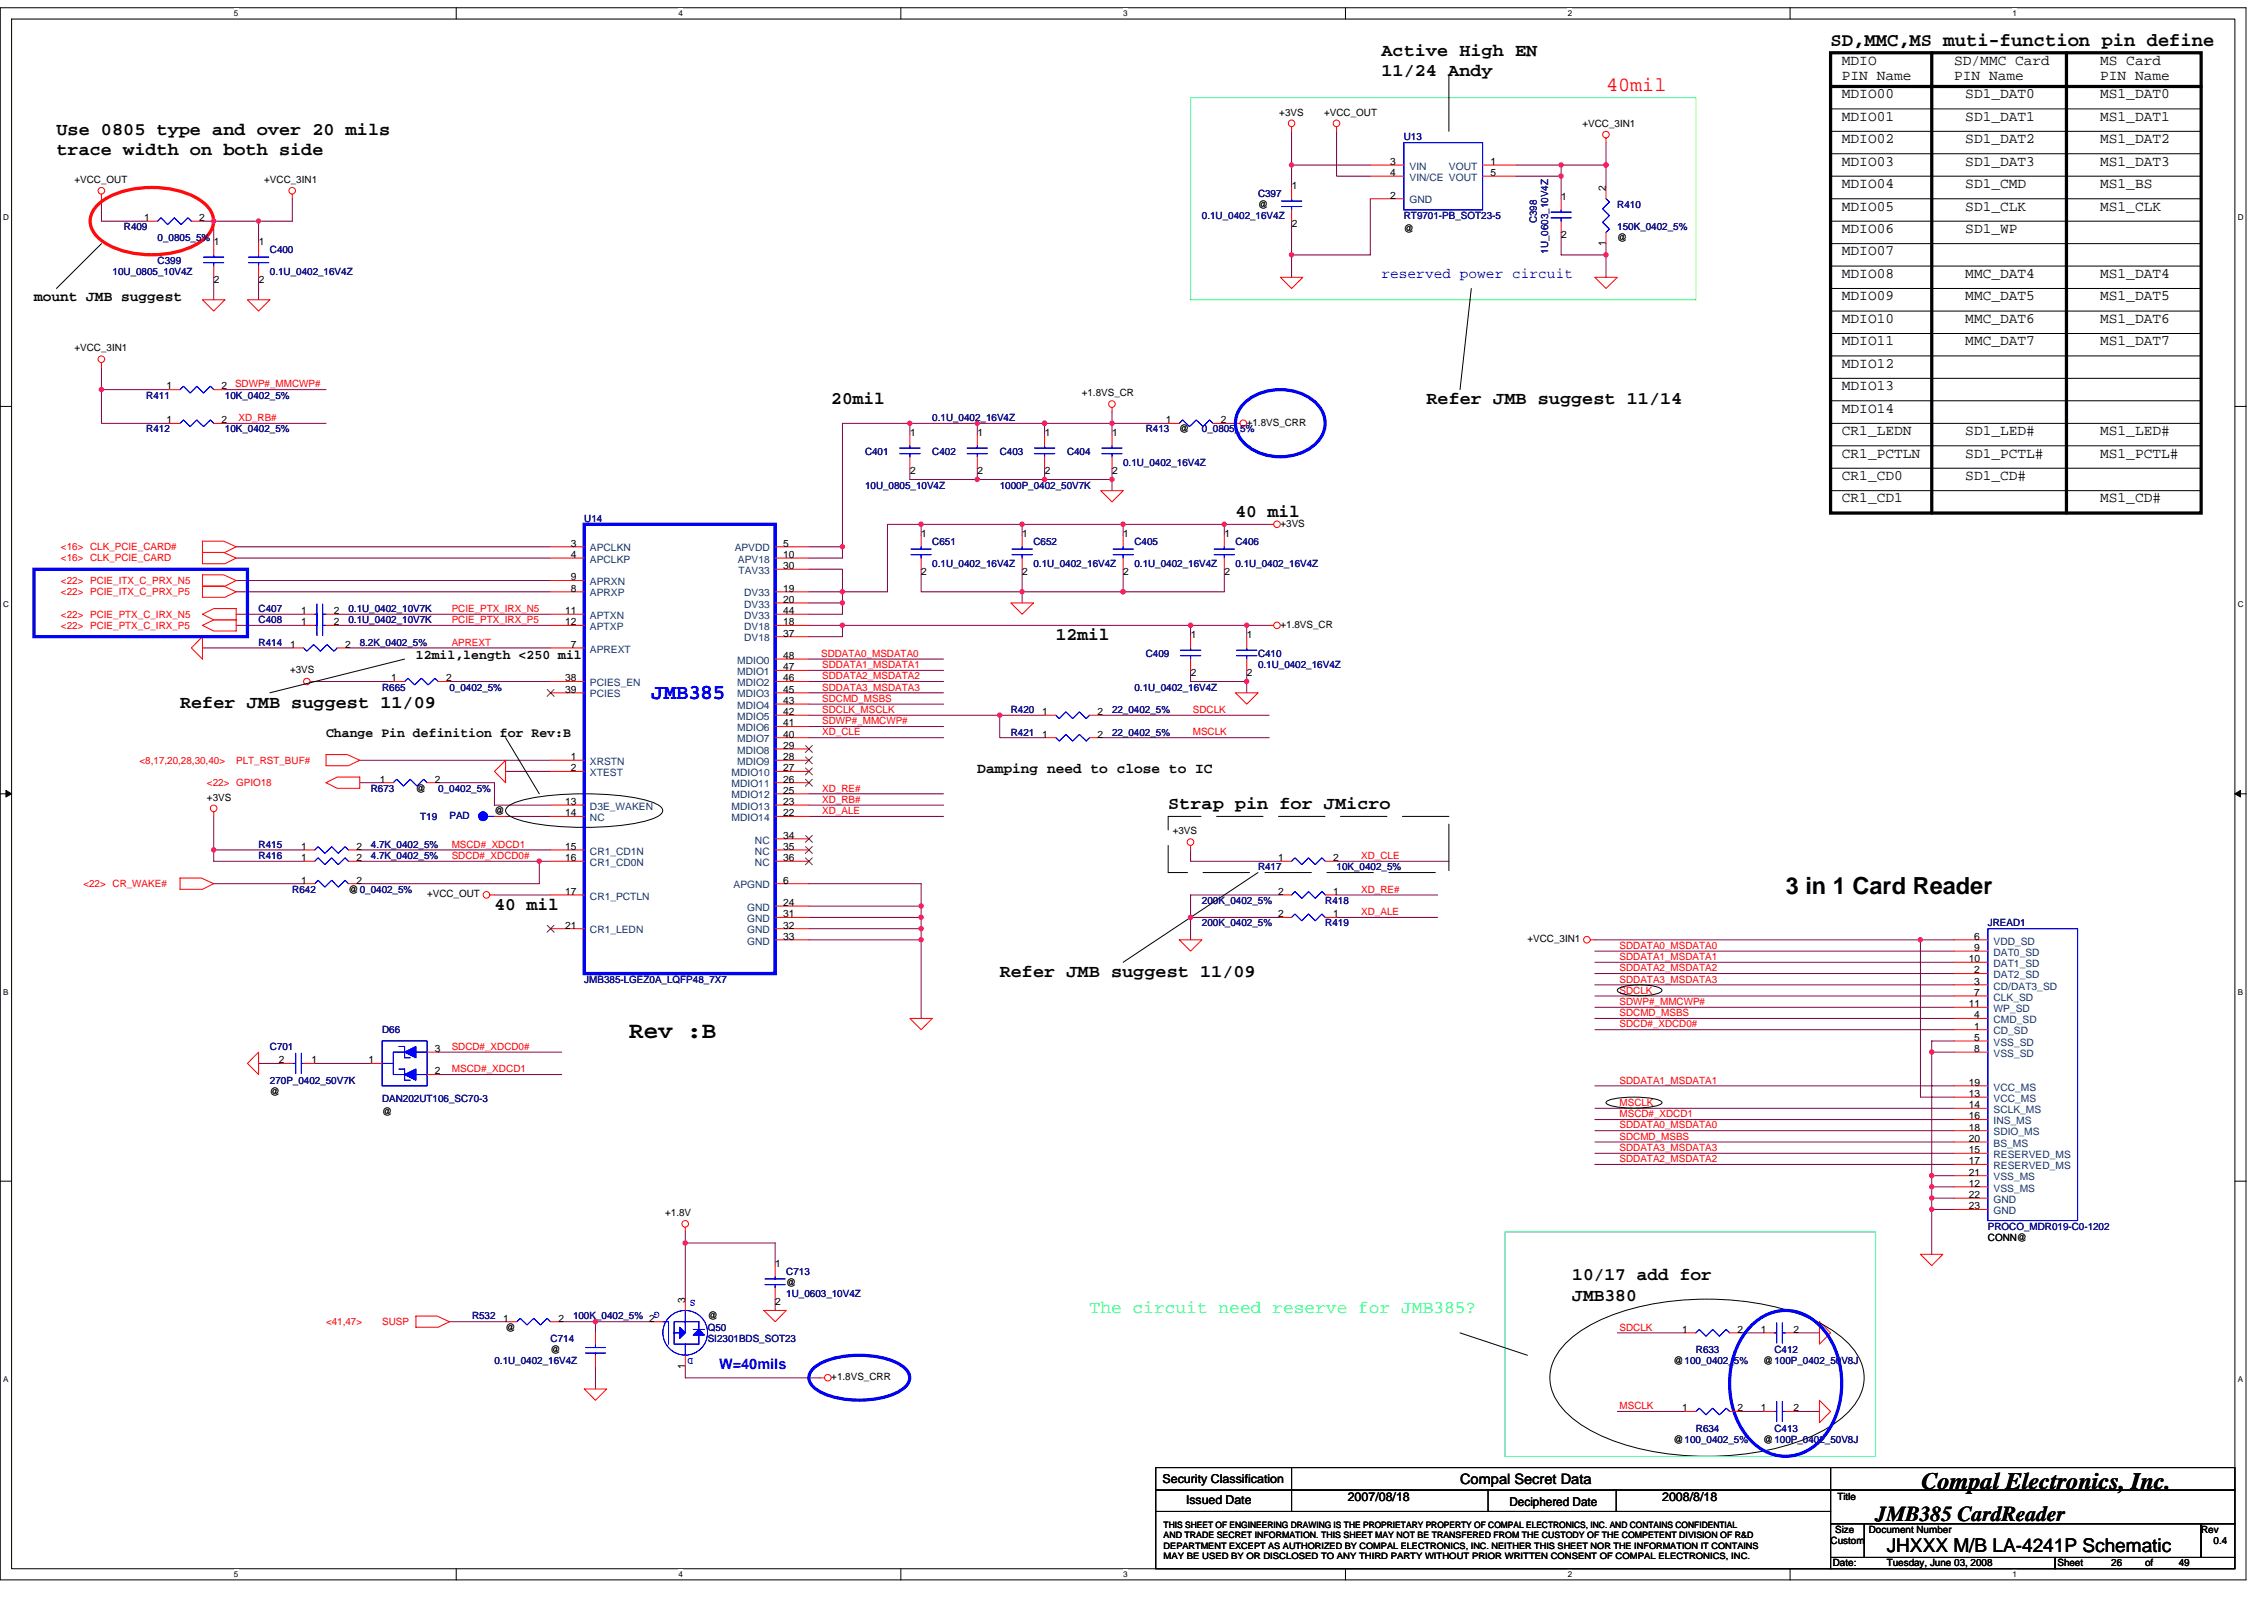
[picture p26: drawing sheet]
<svg xmlns="http://www.w3.org/2000/svg" width="297mm" height="210mm" viewBox="0 0 297 210" stroke-linecap="round" stroke-linejoin="round" font-family="sans-serif">
<defs><g id="words">
<g font-size="3.1">
<text x="234.3" y="117.3">3 in 1 Card Reader</text>
<text x="82.5" y="136.2">Rev :B</text>
<text x="252.1" y="195.3">Compal Electronics, Inc.</text>
</g>
<text font-size="2.8" fill="#00f" x="85.5" y="91.7">JMB385</text>
<text font-size="2.8" x="246.1" y="199.5">JMB385 CardReader</text>
<text font-size="2.6" fill="#f00" x="210.7" y="12">40mil</text>
<g font-size="2.5">
<text x="240.2" y="6.1">SD,MMC,MS muti-function pin define</text>
<text x="247.5" y="203.6">JHXXX M/B LA-4241P Schematic</text>
</g>
<g font-size="2.3">
<text x="181.2" y="7.4">Active High EN</text>
<text x="181.2" y="10">11/24 Andy</text>
<text x="7.4" y="17.7">Use 0805 type and over 20 mils</text>
<text x="7.4" y="20.3">trace width on both side</text>
<text x="109.1" y="53.1">20mil</text>
<text x="187.2" y="53.1">Refer JMB suggest 11/14</text>
<text x="162.1" y="67.8">40 mil</text>
<text x="138.5" y="84">12mil</text>
<text x="23.6" y="92.8">Refer JMB suggest 11/09</text>
<text x="153.3" y="106.1">Strap pin for JMicro</text>
<text x="64.9" y="119.4">40 mil</text>
<text x="131.2" y="128.2">Refer JMB suggest 11/09</text>
<text x="206.3" y="168">10/17 add for</text>
<text x="206.3" y="170.6">JMB380</text>
</g>
<text font-size="2.3" fill="#00ff80" x="143" y="172.3">The circuit need reserve for JMB385?</text>
<g font-size="1.9">
<text x="241.7" y="8.5">MDIO</text>
<text x="241.7" y="10.5">PIN Name</text>
<text x="256.4" y="8.5">SD/MMC Card</text>
<text x="256.4" y="10.5">PIN Name</text>
<text x="275.5" y="8.5">MS Card</text>
<text x="275.5" y="10.5">PIN Name</text>
<text x="241.7" y="12.9">MDIO00</text>
<text x="241.7" y="15.8">MDIO01</text>
<text x="257.8" y="12.9">SD1_DAT0</text>
<text x="257.8" y="15.8">SD1_DAT1</text>
<text x="275.5" y="15.8">MS1_DAT1</text>
<text x="275.5" y="12.9">MS1_DAT0</text>
<text x="241.7" y="18.8">MDIO02</text>
<text x="241.7" y="21.7">MDIO03</text>
<text x="257.8" y="18.8">SD1_DAT2</text>
<text x="257.8" y="21.7">SD1_DAT3</text>
<text x="275.5" y="18.8">MS1_DAT2</text>
<text x="275.5" y="21.7">MS1_DAT3</text>
<text x="241.7" y="24.7">MDIO04</text>
<text x="241.7" y="27.6">MDIO05</text>
<text x="257.8" y="24.7">SD1_CMD</text>
<text x="257.8" y="27.6">SD1_CLK</text>
<text x="275.5" y="24.7">MS1_BS</text>
<text x="275.5" y="27.6">MS1_CLK</text>
<text x="241.7" y="30.6">MDIO06</text>
<text x="241.7" y="33.5">MDIO07</text>
<text x="257.8" y="30.6">SD1_WP</text>
<text x="4.5" y="39.5">mount JMB suggest</text>
<text x="241.7" y="36.4">MDIO08</text>
<text x="241.7" y="39.4">MDIO09</text>
<text x="257.8" y="36.4">MMC_DAT4</text>
<text x="257.8" y="39.4">MMC_DAT5</text>
<text x="275.5" y="36.4">MS1_DAT4</text>
<text x="275.5" y="39.4">MS1_DAT5</text>
<text x="241.7" y="42.4">MDIO10</text>
<text x="241.7" y="45.3">MDIO11</text>
<text x="257.8" y="42.4">MMC_DAT6</text>
<text x="257.8" y="45.3">MMC_DAT7</text>
<text x="275.5" y="42.4">MS1_DAT6</text>
<text x="275.5" y="45.3">MS1_DAT7</text>
<text x="241.7" y="48.2">MDIO12</text>
<text x="241.7" y="51.2">MDIO13</text>
<text x="241.7" y="54.1">MDIO14</text>
<text x="241.7" y="57.1">CR1_LEDN</text>
<text x="257.8" y="57.1">SD1_LED#</text>
<text x="275.5" y="57.1">MS1_LED#</text>
<text x="241.7" y="60">CR1_PCTLN</text>
<text x="241.7" y="63">CR1_CD0</text>
<text x="241.7" y="65.9">CR1_CD1</text>
<text x="257.8" y="60">SD1_PCTL#</text>
<text x="257.8" y="63">SD1_CD#</text>
<text x="275.5" y="60">MS1_PCTL#</text>
<text x="275.5" y="65.9">MS1_CD#</text>
<text x="128.2" y="101.3">Damping need to close to IC</text>
<text x="191.6" y="194.7">Compal Secret Data</text>
</g>
<g font-size="1.9" fill="#00f">
<text x="181.2" y="36.4">reserved power circuit</text>
<text x="94.3" y="179.6">W=40mils</text>
</g>
<g font-size="1.8">
<text x="54.6" y="86.4">12mil,length &lt;250 mil</text>
<text x="42.8" y="96.7">Change Pin definition for Rev:B</text>
</g>
<g font-size="1.6">
<text x="152.5" y="194.6">Security Classification</text>
<text x="155.6" y="197.4">Issued Date</text>
<text x="176.8" y="196.9">2007/08/18</text>
<text x="198.1" y="197.5">Deciphered Date</text>
<text x="218.1" y="196.9">2008/8/18</text>
</g>
<g font-size="1.3">
<text x="167.8" y="15.2">+3VS</text>
<text x="173.7" y="15.2">+VCC_OUT</text>
<text x="207.6" y="16.6">+VCC_3IN1</text>
<text x="182.4" y="21.6">3</text>
<text x="182.4" y="23.1">4</text>
<text x="195.6" y="21.6">1</text>
<text x="195.6" y="23.1">5</text>
<text x="9.8" y="24">+VCC_OUT</text>
<text x="18.9" y="29">1</text>
<text x="26.1" y="29">2</text>
<text x="34.7" y="24">+VCC_3IN1</text>
<text x="165.1" y="27.3">@</text>
<text x="169.5" y="24.7">1</text>
<text x="169.5" y="29.8">2</text>
<text x="182.4" y="26.1">2</text>
<text x="204.8" y="26.2">1</text>
<text x="210.7" y="25" transform="rotate(-90 210.7 25)">2</text>
<text x="28.1" y="32.1">1</text>
<text x="33.9" y="32.1">1</text>
<text x="184.2" y="30.5">@</text>
<text x="204.8" y="31.3">2</text>
<text x="210.7" y="32.3" transform="rotate(-90 210.7 32.3)">1</text>
<text x="212.2" y="31.7">@</text>
<text x="28.1" y="37.1">2</text>
<text x="33.9" y="37.1">2</text>
<text x="9.8" y="46.1">+VCC_3IN1</text>
<text x="21.8" y="51.1">1</text>
<text x="29.1" y="51.1">2</text>
<text x="141.9" y="52">+1.8VS_CR</text>
<text x="21.8" y="55.5">1</text>
<text x="29.1" y="55.5">2</text>
<text x="119.4" y="57.1">1</text>
<text x="128.2" y="57.1">1</text>
<text x="137.1" y="57.1">1</text>
<text x="145.9" y="57.1">1</text>
<text x="152.9" y="55.5">1</text>
<text x="154.7" y="56.7">@</text>
<text x="160.2" y="55.5">2</text>
<text x="163.6" y="55.8">+1.8VS_CRR</text>
<text x="119.4" y="62.2">2</text>
<text x="128.2" y="62.2">2</text>
<text x="137.1" y="62.2">2</text>
<text x="145.9" y="62.2">2</text>
<text x="74.9" y="71.7">3</text>
<text x="102.7" y="71.7">5</text>
<text x="120.9" y="70.4">1</text>
<text x="134.1" y="70.4">1</text>
<text x="147.4" y="70.4">1</text>
<text x="160.7" y="70.4">1</text>
<text x="168" y="69.1">+3VS</text>
<text x="74.9" y="73.2">4</text>
<text x="74.9" y="77.6">8</text>
<text x="74.9" y="76.1">9</text>
<text x="102.7" y="73.2">10</text>
<text x="102.7" y="77.6">19</text>
<text x="102.7" y="74.7">30</text>
<text x="120.9" y="75.5">2</text>
<text x="134.1" y="75.5">2</text>
<text x="147.4" y="75.5">2</text>
<text x="160.7" y="75.5">2</text>
<text x="39.5" y="80.6">1</text>
<text x="39.5" y="82">1</text>
<text x="43.8" y="80.6">2</text>
<text x="43.8" y="82">2</text>
<text x="74.1" y="80.6">11</text>
<text x="74.1" y="82">12</text>
<text x="102.7" y="82">18</text>
<text x="102.7" y="79.1">20</text>
<text x="102.7" y="83.5">37</text>
<text x="102.7" y="80.6">44</text>
<text x="156.2" y="83.7">1</text>
<text x="163.6" y="83.7">1</text>
<text x="168" y="82.4">+1.8VS_CR</text>
<text x="38.1" y="88.2">+3VS</text>
<text x="38.1" y="85">1</text>
<text x="45.3" y="85">2</text>
<text x="51.3" y="89.4">1</text>
<text x="58.5" y="89.4">2</text>
<text x="74.1" y="89.4">38</text>
<text x="74.9" y="85">7</text>
<text x="102.7" y="89.4">46</text>
<text x="102.7" y="87.9">47</text>
<text x="102.7" y="86.4">48</text>
<text x="156.2" y="88.7">2</text>
<text x="163.6" y="88.7">2</text>
<text x="74.1" y="90.9">39</text>
<text x="102.7" y="95.3">41</text>
<text x="102.7" y="93.8">42</text>
<text x="102.7" y="92.4">43</text>
<text x="102.7" y="90.9">45</text>
<text x="136.8" y="93.8">1</text>
<text x="144" y="93.8">2</text>
<text x="74.9" y="99.7">1</text>
<text x="74.9" y="101.2">2</text>
<text x="102.7" y="99.7">28</text>
<text x="102.7" y="98.2">29</text>
<text x="102.7" y="96.8">40</text>
<text x="102.7" y="101.2">27</text>
<text x="136.8" y="96.8">1</text>
<text x="144" y="96.8">2</text>
<text x="27.2" y="105">+3VS</text>
<text x="49.8" y="102.7">1</text>
<text x="54.6" y="103.9">@</text>
<text x="57.1" y="102.7">2</text>
<text x="64.9" y="106.8">@</text>
<text x="74.1" y="105.6">13</text>
<text x="74.1" y="107.1">14</text>
<text x="102.7" y="107.1">22</text>
<text x="102.7" y="105.6">23</text>
<text x="102.7" y="104.1">25</text>
<text x="102.7" y="102.7">26</text>
<text x="39.5" y="111.5">1</text>
<text x="39.5" y="113">1</text>
<text x="46.8" y="111.5">2</text>
<text x="46.8" y="113">2</text>
<text x="74.1" y="111.5">15</text>
<text x="74.1" y="113">16</text>
<text x="102.7" y="110">34</text>
<text x="102.7" y="111.5">35</text>
<text x="102.7" y="113">36</text>
<text x="153.9" y="109.5">+3VS</text>
<text x="167.7" y="113">1</text>
<text x="174.9" y="113">2</text>
<text x="39.5" y="115.9">1</text>
<text x="45.7" y="117.1">@0_0402_5%</text>
<text x="46.8" y="115.9">2</text>
<text x="56" y="117.7">+VCC_OUT</text>
<text x="74.1" y="117.4">17</text>
<text x="102.7" y="115.9">6</text>
<text x="102.7" y="118.9">24</text>
<text x="167.7" y="117.4">2</text>
<text x="174.9" y="117.4">1</text>
<text x="74.1" y="121.8">21</text>
<text x="102.7" y="120.3">31</text>
<text x="102.7" y="121.8">32</text>
<text x="102.7" y="123.3">33</text>
<text x="167.7" y="120.3">2</text>
<text x="174.9" y="120.3">1</text>
<text x="200.4" y="123.6">+VCC_3IN1</text>
<text x="259" y="123.3">6</text>
<text x="259" y="124.8">9</text>
<text x="258.3" y="126.2">10</text>
<text x="259" y="127.7">2</text>
<text x="259" y="130.6">7</text>
<text x="259" y="129.2">3</text>
<text x="258.3" y="132.1">11</text>
<text x="259" y="133.6">4</text>
<text x="259" y="135.1">1</text>
<text x="259" y="136.5">5</text>
<text x="35.4" y="143.6">@</text>
<text x="36.6" y="139.5">2</text>
<text x="40.9" y="139.5">1</text>
<text x="48.4" y="139.5">1</text>
<text x="57.1" y="140.9">2</text>
<text x="57.1" y="138">3</text>
<text x="258.3" y="143.9">13</text>
<text x="258.3" y="142.4">19</text>
<text x="259" y="138">8</text>
<text x="50.1" y="146.3">@</text>
<text x="258.3" y="148.3">18</text>
<text x="258.3" y="149.8">20</text>
<text x="258.3" y="146.9">16</text>
<text x="258.3" y="145.4">14</text>
<text x="258.3" y="154.2">21</text>
<text x="258.3" y="152.7">17</text>
<text x="258.3" y="151.3">15</text>
<text x="258.3" y="155.7">12</text>
<text x="87.3" y="159.6">+1.8V</text>
<text x="258.3" y="158.6">23</text>
<text x="258.3" y="157.2">22</text>
<text x="101.7" y="166.2">1</text>
<text x="260.8" y="162.8">CONN@</text>
<text x="66" y="173.4">1</text>
<text x="73.3" y="173.4">2</text>
<text x="89.9" y="170.9" transform="rotate(-90 89.9 170.9)">3</text>
<text x="92.9" y="173.1">@</text>
<text x="101.7" y="171.2">2</text>
<text x="103.2" y="168.7">@</text>
<text x="66.3" y="174.6">@</text>
<text x="72.2" y="177.5">@</text>
<text x="89.9" y="179.6" transform="rotate(-90 89.9 179.6)">1</text>
<text x="219.6" y="179">@100_0402_5%</text>
<text x="220.7" y="174.8">1</text>
<text x="228" y="174.8">2</text>
<text x="231" y="174.8">1</text>
<text x="231.3" y="179">@100P_0402_50V8J</text>
<text x="235.3" y="174.8">2</text>
<text x="109.1" y="181.1">+1.8VS_CRR</text>
<text x="220.7" y="185.1">1</text>
<text x="228" y="185.1">2</text>
<text x="231" y="185.1">1</text>
<text x="235.3" y="185.1">2</text>
<text x="219.6" y="189.3">@100_0402_5%</text>
<text x="231.3" y="189.3">@100P_0402_50V8J</text>
<text x="241.1" y="196.8">Title</text>
<text x="240.2" y="202.6">Custom</text>
<text x="240.8" y="201.1">Size</text>
<text x="245.2" y="201.1">Document Number</text>
<text x="288.8" y="201.1">Rev</text>
<text x="290.4" y="202.6">0.4</text>
<text x="240.5" y="205.5">Date:</text>
<text x="247.5" y="205.5">Tuesday, June 03, 2008</text>
<text x="269.9" y="205.5">Sheet</text>
<text x="277" y="205.5">26</text>
<text x="281.4" y="205.5">of</text>
<text x="285.9" y="205.5">49</text>
</g>
<g font-size="1.3" fill="#000080">
<text x="184.2" y="18.4">U13</text>
<text x="157.7" y="28.7">0.1U_0402_16V4Z</text>
<text x="165.1" y="25.8">C397</text>
<text x="184.2" y="28.7">RT9701-PB_SOT23-5</text>
<text x="201.6" y="29.3" transform="rotate(-90 201.6 29.3)">C398</text>
<text x="212.2" y="27.3">R410</text>
<text x="16.3" y="30.2">R409</text>
<text x="20.7" y="34.6">C399</text>
<text x="20.7" y="31.7">0_0805_5%</text>
<text x="35.4" y="33.1">C400</text>
<text x="203.1" y="33.3" transform="rotate(-90 203.1 33.3)">1U_0603_10V4Z</text>
<text x="212.2" y="30.2">150K_0402_5%</text>
<text x="14.8" y="36.1">10U_0805_10V4Z</text>
<text x="35.4" y="36.1">0.1U_0402_16V4Z</text>
<text x="19.2" y="52.3">R411</text>
<text x="29.5" y="52.3">10K_0402_5%</text>
<text x="19.2" y="56.7">R412</text>
<text x="29.5" y="56.7">10K_0402_5%</text>
<text x="113.5" y="59.7">C401</text>
<text x="122.3" y="59.7">C402</text>
<text x="122.3" y="55.2">0.1U_0402_16V4Z</text>
<text x="131.2" y="59.7">C403</text>
<text x="140" y="59.7">C404</text>
<text x="150.3" y="56.7">R413</text>
<text x="157.7" y="56.7">0_0805_5%</text>
<text x="113.5" y="64.1">10U_0805_10V4Z</text>
<text x="131.2" y="64.1">1000P_0402_50V7K</text>
<text x="147.4" y="61.1">0.1U_0402_16V4Z</text>
<text x="76.7" y="68.5">U14</text>
<text x="122.3" y="71.5">C651</text>
<text x="135.6" y="71.5">C652</text>
<text x="148.8" y="71.5">C405</text>
<text x="162.1" y="71.5">C406</text>
<text x="122.3" y="74.4">0.1U_0402_16V4Z</text>
<text x="135.6" y="74.4">0.1U_0402_16V4Z</text>
<text x="148.8" y="74.4">0.1U_0402_16V4Z</text>
<text x="162.1" y="74.4">0.1U_0402_16V4Z</text>
<text x="33.9" y="80.3">C407</text>
<text x="33.9" y="81.8">C408</text>
<text x="45.7" y="80.3">0.1U_0402_10V7K</text>
<text x="45.7" y="81.8">0.1U_0402_10V7K</text>
<text x="33.9" y="84.7">R414</text>
<text x="47.2" y="84.7">8.2K_0402_5%</text>
<text x="150.3" y="86.2">C409</text>
<text x="165.1" y="86.2">C410</text>
<text x="165.1" y="87.7">0.1U_0402_16V4Z</text>
<text x="50.1" y="90.6">R665</text>
<text x="59" y="90.6">0_0402_5%</text>
<text x="132.6" y="93.6">R420</text>
<text x="145.9" y="93.6">22_0402_5%</text>
<text x="148.8" y="90.6">0.1U_0402_16V4Z</text>
<text x="132.6" y="96.5">R421</text>
<text x="145.9" y="96.5">22_0402_5%</text>
<text x="48.7" y="103.9">R673</text>
<text x="55.1" y="107.5">T19</text>
<text x="57.5" y="103.9">0_0402_5%</text>
<text x="59" y="107.4">PAD</text>
<text x="33.9" y="111.2">R415</text>
<text x="33.9" y="112.7">R416</text>
<text x="48.7" y="111.2">4.7K_0402_5%</text>
<text x="48.7" y="112.7">4.7K_0402_5%</text>
<text x="38.4" y="117.1">R642</text>
<text x="157.7" y="118.6">200K_0402_5%</text>
<text x="165.1" y="114.2">R417</text>
<text x="173.9" y="118.6">R418</text>
<text x="175.4" y="114.2">10K_0402_5%</text>
<text x="157.7" y="121.5">200K_0402_5%</text>
<text x="173.9" y="121.5">R419</text>
<text x="260.8" y="121.5">JREAD1</text>
<text x="76.7" y="128.9">JMB385-LGEZ0A_LQFP48_7X7</text>
<text x="35.4" y="137.8">C701</text>
<text x="50.1" y="135.5">D66</text>
<text x="35.4" y="142.2">270P_0402_50V7K</text>
<text x="50.1" y="144.5">DAN202UT106_SC70-3</text>
<text x="260.8" y="161.3">PROCO_MDR019-C0-1202</text>
<text x="103.2" y="167.2">C713</text>
<text x="61.9" y="173.1">R532</text>
<text x="75.2" y="173.1">100K_0402_5% 2</text>
<text x="103.2" y="170.2">1U_0603_10V4Z</text>
<text x="64.9" y="179">0.1U_0402_16V4Z</text>
<text x="72.2" y="176">C714</text>
<text x="92.9" y="174.6">Q50</text>
<text x="92.9" y="176">SI2301BDS_SOT23</text>
<text x="222.5" y="177.5">R633</text>
<text x="232.8" y="177.5">C412</text>
<text x="222.5" y="187.8">R634</text>
<text x="232.8" y="187.8">C413</text>
</g>
<g font-size="1.3" fill="#004080">
<text x="184.9" y="22.3">VIN</text>
<text x="184.9" y="23.7">VIN/CE VOUT</text>
<text x="190.1" y="22.3">VOUT</text>
<text x="184.9" y="26.7">GND</text>
<text x="77.4" y="72.3">APCLKN</text>
<text x="77.4" y="73.8">APCLKP</text>
<text x="77.4" y="76.8">APRXN</text>
<text x="96.4" y="72.3">APVDD</text>
<text x="96.8" y="73.8">APV18</text>
<text x="96.9" y="75.3">TAV33</text>
<text x="77.4" y="78.3">APRXP</text>
<text x="77.4" y="81.2">APTXN</text>
<text x="77.4" y="82.7">APTXP</text>
<text x="97.6" y="82.7">DV18</text>
<text x="97.6" y="78.3">DV33</text>
<text x="97.6" y="79.7">DV33</text>
<text x="97.6" y="81.2">DV33</text>
<text x="77.4" y="85.6">APREXT</text>
<text x="96.7" y="88.6">MDIO1</text>
<text x="96.7" y="87.1">MDIO0</text>
<text x="97.6" y="84.1">DV18</text>
<text x="77.4" y="90">PCIES_EN</text>
<text x="77.4" y="91.5">PCIES</text>
<text x="96.7" y="95.9">MDIO6</text>
<text x="96.7" y="94.4">MDIO5</text>
<text x="96.7" y="93">MDIO4</text>
<text x="96.7" y="91.5">MDIO3</text>
<text x="96.7" y="90">MDIO2</text>
<text x="77.4" y="100.4">XRSTN</text>
<text x="77.4" y="101.8">XTEST</text>
<text x="96" y="101.8">MDIO10</text>
<text x="96.7" y="100.4">MDIO9</text>
<text x="96.7" y="98.9">MDIO8</text>
<text x="96.7" y="97.4">MDIO7</text>
<text x="77.4" y="106.2">D3E_WAKEN</text>
<text x="77.4" y="107.7">NC</text>
<text x="96" y="107.7">MDIO14</text>
<text x="96" y="106.2">MDIO13</text>
<text x="96" y="104.8">MDIO12</text>
<text x="96" y="103.3">MDIO11</text>
<text x="77.4" y="112.1">CR1_CD1N</text>
<text x="77.4" y="113.6">CR1_CD0N</text>
<text x="99.1" y="110.7">NC</text>
<text x="99.1" y="112.1">NC</text>
<text x="99.1" y="113.6">NC</text>
<text x="77.4" y="118">CR1_PCTLN</text>
<text x="96.2" y="116.5">APGND</text>
<text x="98" y="119.5">GND</text>
<text x="77.4" y="122.4">CR1_LEDN</text>
<text x="98" y="121">GND</text>
<text x="98" y="122.4">GND</text>
<text x="98" y="123.9">GND</text>
<text x="261.6" y="123.9">VDD_SD</text>
<text x="261.6" y="125.4">DAT0_SD</text>
<text x="261.6" y="126.9">DAT1_SD</text>
<text x="261.6" y="128.3">DAT2_SD</text>
<text x="261.6" y="131.3">CLK_SD</text>
<text x="261.6" y="129.8">CD/DAT3_SD</text>
<text x="261.6" y="134.2">CMD_SD</text>
<text x="261.6" y="132.8">WP_SD</text>
<text x="261.6" y="135.7">CD_SD</text>
<text x="261.6" y="137.2">VSS_SD</text>
<text x="261.6" y="138.6">VSS_SD</text>
<text x="261.6" y="143.1">VCC_MS</text>
<text x="261.6" y="148.9">SDIO_MS</text>
<text x="261.6" y="147.5">INS_MS</text>
<text x="261.6" y="146">SCLK_MS</text>
<text x="261.6" y="144.5">VCC_MS</text>
<text x="261.6" y="150.4">BS_MS</text>
<text x="261.6" y="154.9">VSS_MS</text>
<text x="261.6" y="153.4">RESERVED_MS</text>
<text x="261.6" y="151.9">RESERVED_MS</text>
<text x="261.6" y="159.3">GND</text>
<text x="261.6" y="157.8">GND</text>
<text x="261.6" y="156.3">VSS_MS</text>
</g>
<g font-size="1.3" fill="#f00">
<text x="30.8" y="50.8">SDWP#_MMCWP#</text>
<text x="31.3" y="55.2">XD_RB#</text>
<text x="8" y="76.6">&lt;22&gt; PCIE_ITX_C_PRX_N5</text>
<text x="8" y="72.2">&lt;16&gt; CLK_PCIE_CARD#</text>
<text x="8" y="73.7">&lt;16&gt; CLK_PCIE_CARD</text>
<text x="8" y="81">&lt;22&gt; PCIE_PTX_C_IRX_N5</text>
<text x="8" y="78.1">&lt;22&gt; PCIE_ITX_C_PRX_P5</text>
<text x="8" y="82.5">&lt;22&gt; PCIE_PTX_C_IRX_P5</text>
<text x="59.3" y="81.7">PCIE_PTX_IRX_P5</text>
<text x="59.3" y="80.3">PCIE_PTX_IRX_N5</text>
<text x="59.3" y="84.7">APREXT</text>
<text x="107.7" y="86.2">SDDATA0_MSDATA0</text>
<text x="107.9" y="87.7">SDDATA1_MSDATA1</text>
<text x="107.9" y="89.1">SDDATA2_MSDATA2</text>
<text x="107.9" y="93.5">SDCLK_MSCLK</text>
<text x="107.9" y="95">SDWP#_MMCWP#</text>
<text x="107.9" y="92.1">SDCMD_MSBS</text>
<text x="107.9" y="90.6">SDDATA3_MSDATA3</text>
<text x="156.5" y="93.5">SDCLK</text>
<text x="18.3" y="100.2">&lt;8,17,20,28,30,40&gt;</text>
<text x="31" y="100.2">PLT_RST_BUF#</text>
<text x="107.9" y="96.5">XD_CLE</text>
<text x="156.5" y="96.5">MSCLK</text>
<text x="27.2" y="103.1">&lt;22&gt; GPIO18</text>
<text x="107.9" y="103.8">XD_RE#</text>
<text x="107.9" y="105.3">XD_RB#</text>
<text x="107.9" y="106.8">XD_ALE</text>
<text x="59.3" y="111.2">MSCD#_XDCD1</text>
<text x="59.3" y="112.7">SDCD#_XDCD0#</text>
<text x="178.6" y="112.7">XD_CLE</text>
<text x="10.9" y="116.4">&lt;22&gt; CR_WAKE#</text>
<text x="178.6" y="117.1">XD_RE#</text>
<text x="178.6" y="120.1">XD_ALE</text>
<text x="212.5" y="124.5">SDDATA0_MSDATA0</text>
<text x="212.5" y="125.9">SDDATA1_MSDATA1</text>
<text x="212.5" y="131.8">SDWP#_MMCWP#</text>
<text x="212.5" y="130.4">SDCLK</text>
<text x="212.5" y="128.9">SDDATA3_MSDATA3</text>
<text x="212.5" y="127.4">SDDATA2_MSDATA2</text>
<text x="59.3" y="137.7">SDCD#_XDCD0#</text>
<text x="212.5" y="133.3">SDCMD_MSBS</text>
<text x="212.5" y="134.8">SDCD#_XDCD0#</text>
<text x="59.3" y="140.7">MSCD#_XDCD1</text>
<text x="212.5" y="142.2">SDDATA1_MSDATA1</text>
<text x="212.5" y="146.6">MSCD#_XDCD1</text>
<text x="212.5" y="149.5">SDCMD_MSBS</text>
<text x="212.5" y="145.1">MSCLK</text>
<text x="212.5" y="148">SDDATA0_MSDATA0</text>
<text x="212.5" y="151">SDDATA3_MSDATA3</text>
<text x="212.5" y="152.5">SDDATA2_MSDATA2</text>
<text x="42.8" y="173.8">&lt;41,47&gt;</text>
<text x="50.1" y="173.8">SUSP</text>
<text x="212.5" y="174.6">SDCLK</text>
<text x="212.5" y="184.9">MSCLK</text>
</g>
<g font-size="1.3" fill="#00f">
<text x="86.5" y="172.1" transform="rotate(180 86.5 172.1)">G</text>
<text x="91.2" y="170.5" transform="rotate(180 91.2 170.5)">S</text>
<text x="90.9" y="178.2" transform="rotate(180 90.9 178.2)">D</text>
</g>
<g font-size="1.2">
<text x="152.7" y="200.4">THIS SHEET OF ENGINEERING DRAWING IS THE PROPRIETARY PROPERTY OF COMPAL ELECTRONICS, INC. AND CONTAINS CONFIDENTIAL</text>
<text x="152.7" y="201.8">AND TRADE SECRET INFORMATION. THIS SHEET MAY NOT BE TRANSFERED FROM THE CUSTODY OF THE COMPETENT DIVISION OF R&amp;D</text>
<text x="152.7" y="203.2">DEPARTMENT EXCEPT AS AUTHORIZED BY COMPAL ELECTRONICS, INC. NEITHER THIS SHEET NOR THE INFORMATION IT CONTAINS</text>
<text x="152.7" y="204.5">MAY BE USED BY OR DISCLOSED TO ANY THIRD PARTY WITHOUT PRIOR WRITTEN CONSENT OF COMPAL ELECTRONICS, INC.</text>
</g>
<g font-size="1.1">
<text x="30.7" y="2.1">5</text>
<text x="89" y="2.1">4</text>
<text x="147.4" y="2.1">3</text>
<text x="205.7" y="2.1">2</text>
<text x="264" y="2.1">1</text>
<text x=".4" y="28.9">D</text>
<text x="293.6" y="28.9">D</text>
<text x=".4" y="79.7">C</text>
<text x="293.6" y="79.7">C</text>
<text x=".4" y="130.5">B</text>
<text x="293.6" y="130.5">B</text>
<text x=".4" y="181.3">A</text>
<text x="293.6" y="181.3">A</text>
<text x="30.7" y="206.9">5</text>
<text x="89" y="206.9">4</text>
<text x="147.4" y="206.9">3</text>
<text x="205.7" y="206.9">2</text>
<text x="264" y="206.9">1</text>
</g>
</g></defs>
<path d="M0 1h294.7v206.3h-294.7zM1.5 2.5h291.7v203.3h-291.7z" fill="none" stroke="#000" stroke-width=".13"/>
<g fill="#fff">
<path d="M30.7 1.2h.6v1.1h-.6z"/>
<path d="M30.7 206h.6v1.1h-.6z"/>
</g>
<path d="M59.9 1v1.5M59.9 205.8v1.5" fill="none" stroke="#000" stroke-width=".13"/>
<g fill="#fff">
<path d="M89 1.2h.6v1.1h-.6z"/>
<path d="M89 206h.6v1.1h-.6z"/>
</g>
<path d="M118.2 1v1.5M118.2 205.8v1.5" fill="none" stroke="#000" stroke-width=".13"/>
<g fill="#fff">
<path d="M147.4 1.2h.5v1.1h-.5z"/>
<path d="M147.4 206h.5v1.1h-.5z"/>
</g>
<path d="M176.5 1v1.5M176.5 205.8v1.5" fill="none" stroke="#000" stroke-width=".13"/>
<g fill="#fff">
<path d="M205.7 1.2h.6v1.1h-.6z"/>
<path d="M205.7 206h.6v1.1h-.6z"/>
</g>
<path d="M234.9 1v1.5M234.9 205.8v1.5" fill="none" stroke="#000" stroke-width=".13"/>
<g fill="#fff">
<path d="M264 1.2h.6v1.1h-.6z"/>
<path d="M264 206h.6v1.1h-.6z"/>
<path d="M.4 27.9h.8v1.2h-.8z"/>
<path d="M293.6 27.9h.7v1.2h-.7z"/>
<path d="M.4 78.7h.8v1.2h-.8z"/>
<path d="M293.6 78.7h.7v1.2h-.7z"/>
</g>
<path d="M0 53.3h1.5M293.2 53.3h1.5" fill="none" stroke="#000" stroke-width=".13"/>
<g fill="#fff">
<path d="M.4 129.5h.7v1.2h-.7z"/>
<path d="M293.6 129.5h.7v1.2h-.7z"/>
</g>
<path d="M0 104.1h1.5M293.2 104.1h1.5" fill="none" stroke="#000" stroke-width=".13"/>
<path d="M.8 103.7l.7 .4-.7 .5zM293.2 104.1l.8-.4v.9z" fill="#000" stroke="#000" stroke-width=".13"/>
<g fill="#fff">
<path d="M.4 180.4h.7v1.1h-.7z"/>
<path d="M293.6 180.4h.7v1.1h-.7z"/>
</g>
<g fill="none" stroke="#000" stroke-width=".13">
<path d="M190.1 9.9v7.3M240.2 17.2h48.6M240.2 14.3h48.6M13.3 32l-5.9 5.8M193 37.8l-1.4 13.3M240.2 37.8h48.6M240.2 34.9h48.6M240.2 32h48.6M240.2 29h48.6M240.2 26.1h48.6M240.2 23.1h48.6M240.2 20.2h48.6"/>
<path d="M240.2 58.5h48.6M240.2 55.5h48.6M240.2 52.6h48.6M240.2 49.6h48.6M240.2 46.7h48.6M240.2 43.8h48.6M240.2 40.8h48.6M240.2 64.4h48.6M240.2 61.4h48.6M53.1 86.5l-17.7 4.4M66.3 96.8l4.5 7.3M66.4 106a4.5 4.5 0 0 1 2.5-1.1 40.6 40.6 0 0 1 15.5 0 4.5 4.5 0 0 1 2.4 1.1l.1 .3-.1 .4a4.5 4.5 0 0 1-2.4 1.1 40.2 40.2 0 0 1-15.5 0 4.5 4.5 0 0 1-2.5-1.1l-.1-.4z"/>
<path d="M165.1 114.5l-17.7 11.7M212.3 129.7a8 8 0 0 1 5.4-.1l.3 .1 .1 .2a1.7 1.7 0 0 1-1.5 .6 7.9 7.9 0 0 1-4.3-.4l-.1-.2zM0 155h1.5M210.8 144.5a10.9 10.9 0 0 1 5.2-.5 4.5 4.5 0 0 1 2 .5l.1 .2a1.71 1.71 0 0 1-1.4 .5 13.8 13.8 0 0 1-5.6-.2l-.4-.3zM293.2 155h1.5M191.6 174.9l8.8 2.9M205.8 175.8a21.2 21.2 0 0 1 10.1-4.6 38.2 38.2 0 0 1 21.2 1.6 13.8 13.8 0 0 1 6.5 4.9 5.7 5.7 0 0 1-.6 7 16.9 16.9 0 0 1-7.5 4.6 38 38 0 0 1-24.7-.6 13.8 13.8 0 0 1-6.5-4.9 5.7 5.7 0 0 1 .7-7.1zM151.6 192.5h88.6v3h-88.6zM151.6 195.5h88.6v2.8h-88.6zM151.6 198.3h88.6v7.5h-88.6zM169.5 192.5v5.8M195.2 195.5v2.8"/>
<path d="M212 195.5v2.8M240.2 199.9h4.4v4.4h-4.4zM240.2 192.5h53v3h-53zM240.2 195.5h53v4.4h-53zM244.6 199.9h44.2v4.4h-44.2zM288.8 199.9h4.4v4.4h-4.4zM240.2 204.3h29.4v1.5h-29.4zM269.6 204.3h23.6v1.5h-23.6z"/>
</g>
<g fill="none" stroke="#800040" stroke-width=".13">
<path d="M169.5 17.2v7.4M175.4 17.2v5.9h4.4M210.7 18.7v3M13.3 26.1v2.9h5.9M28 29v3M28 36.4v2.9M33.9 29v3M33.9 36.4v2.9M38.4 26.1v2.9h-11.8M169.5 29v7.4M169.5 21.7h10.3M179.8 26.1v7.3h-10.3"/>
<path d="M198.9 23.1h5.9M198.9 21.7h5.9M204.8 21.7h5.9v2.9M204.8 21.7v4.4M204.8 30.5v2.9h5.9M210.7 32v4.4M13.3 51.1v4.4h8.8M13.3 48.2v2.9M13.3 51.1h8.8M29.5 55.5h13.3M29.5 51.1h13.3M119.4 55.5v1.5"/>
<path d="M128.2 55.5v1.5M137.1 55.5v1.5M145.9 54.1v2.9M153.3 55.5h-42.8v17.7h-4.4M160.6 55.5h1.5M31 76.2h41.2M31 73.2h41.2M31 77.6h41.2M31 71.7h41.2M106.1 74.7h4.4v5.9h-4.4M106.1 79.1h4.4M106.1 71.7h4.4"/>
<path d="M119.4 61.4v1.5h26.5M120.9 68.8h13.2v1.5M120.9 70.3v-1.5h-4.5v8.8h-10.3M120.9 74.7v2.9h13.2v-2.9M128.2 61.4v1.5M134.1 68.8h32.4M137.1 61.4v1.5M145.9 61.4v3M147.4 68.8v1.5M147.4 74.7v2.9M160.6 74.7v2.9h-26.5v1.5M160.6 68.8v1.5"/>
<path d="M26.6 85h11.8M31 80.6h8.8M31 82h8.8M41.3 89.4h10.3M44.2 80.6h28M44.2 82h28M45.7 85h26.5M47.2 99.7h25M59 89.4h13.2M106.1 82h60.4M106.1 96.8h17.7M106.1 93.8h31"/>
<path d="M106.1 95.3h17.7M106.1 92.4h17.7M106.1 90.9h17.7M106.1 86.5h17.7M106.1 87.9h17.7M106.1 89.4h17.7M110.5 82v1.5h-4.4M131.2 93.8v3h5.9M144.4 96.8h22.1M144.4 93.8h22.1M156.2 87.9v1.5h7.4M156.2 82v1.5"/>
<path d="M163.6 82v1.5M163.6 87.9v3M28 115.9h11.8M28 107.1v5.9h11.8M28 111.5h11.8M47.2 111.5h25M47.2 113h25M47.2 102.7h2.9M57.5 102.7h7.4v2.9h7.3M64.9 117.4h7.3M66.3 101.2h5.9M66.3 107.1h5.9"/>
<path d="M70.8 113v2.9h-23.6M106.1 118.9h14.8M106.1 115.9h14.8v17.7M106.1 104.1h17.7M106.1 105.6h17.7M106.1 107.1h17.7M156.2 111.5v1.5h11.8M168 117.4h-11.8v5.9M175.4 117.4h13.2M175.4 113h14.7M33.9 139.5h3M41.3 139.5h7.4"/>
<path d="M57.5 138h16.2M106.1 121.8h14.8M106.1 120.4h14.8M106.1 123.3h14.8M156.2 120.4h11.8M175.4 120.4h13.2M209.3 123.3h42.7v20.6h4.4M209.3 133.6h47.1M209.3 135.1h47.1M209.3 132.1h47.1M209.3 130.7h47.1M209.3 124.8h47.1"/>
<path d="M209.3 129.2h47.1M209.3 126.2h47.1M209.3 127.7h47.1M252 123.3h4.4M253.4 138h3M256.4 136.6h-3v20.6M57.5 141h16.2M209.3 146.9h47.1M209.3 149.8h47.1M209.3 145.4h47.1M209.3 148.3h47.1M209.3 151.3h47.1"/>
<path d="M209.3 152.8h47.1M209.3 142.5h47.1M253.4 157.2v1.5h3M253.4 154.2h3M253.4 158.7v5.8M253.4 155.7h3M253.4 157.2h3M59 173.4h7.3M73.7 173.4h4.4v1.5M78.1 173.4h7.4M78.1 179.3v2.9M89.9 163.1h11.8v2.9"/>
<path d="M89.9 179.3v1.5h17.7M89.9 161.6v8.8M101.7 170.4v1.5M212.2 174.9h8.8M228.4 174.9h2.9M235.8 174.9h2.9M212.2 185.2h8.8M228.4 185.2h2.9M235.8 185.2h2.9"/>
</g>
<g fill="#f0f" stroke="#f0f" stroke-width=".13">
<circle cx="204.8" cy="23.1" r=".29"/>
<circle cx="210.7" cy="21.6" r=".29"/>
<circle cx="204.8" cy="21.6" r=".29"/>
<circle cx="169.4" cy="21.6" r=".29"/>
<circle cx="210.7" cy="33.4" r=".29"/>
<circle cx="169.4" cy="33.4" r=".29"/>
<circle cx="110.5" cy="77.6" r=".29"/>
<circle cx="137" cy="55.5" r=".29"/>
<circle cx="145.9" cy="62.9" r=".29"/>
<circle cx="137" cy="62.9" r=".29"/>
<circle cx="134.1" cy="68.8" r=".29"/>
<circle cx="163.6" cy="82" r=".29"/>
<circle cx="120.8" cy="118.9" r=".29"/>
<circle cx="120.8" cy="121.8" r=".29"/>
<circle cx="120.8" cy="120.3" r=".29"/>
<circle cx="131.2" cy="93.8" r=".29"/>
<circle cx="128.2" cy="62.9" r=".29"/>
<circle cx="145.9" cy="55.5" r=".29"/>
<circle cx="110.5" cy="82" r=".29"/>
<circle cx="156.2" cy="82" r=".29"/>
<circle cx="119.4" cy="55.5" r=".29"/>
<circle cx="160.6" cy="68.8" r=".29"/>
<circle cx="147.3" cy="68.8" r=".29"/>
<circle cx="147.3" cy="77.6" r=".29"/>
<circle cx="110.5" cy="71.7" r=".29"/>
<circle cx="128.2" cy="55.5" r=".29"/>
<circle cx="110.5" cy="79.1" r=".29"/>
<circle cx="163.6" cy="89.4" r=".29"/>
<circle cx="28" cy="111.5" r=".29"/>
<circle cx="28" cy="29" r=".29"/>
<circle cx="33.9" cy="29" r=".29"/>
<circle cx="13.3" cy="51.1" r=".29"/>
<circle cx="156.2" cy="120.3" r=".29"/>
<circle cx="120.8" cy="123.3" r=".29"/>
<circle cx="120.8" cy="68.8" r=".29"/>
<circle cx="134.1" cy="77.6" r=".29"/>
<circle cx="252" cy="123.3" r=".29"/>
<circle cx="253.4" cy="154.2" r=".29"/>
<circle cx="253.4" cy="155.7" r=".29"/>
<circle cx="253.4" cy="158.7" r=".29"/>
<circle cx="253.4" cy="157.2" r=".29"/>
<circle cx="253.4" cy="138" r=".29"/>
<circle cx="70.7" cy="113" r=".29"/>
<circle cx="78.1" cy="173.4" r=".29"/>
<circle cx="89.9" cy="163.1" r=".29"/>
</g>
<g fill="none" stroke="#f00" stroke-width=".13">
<path d="M169.5 16.6v.6M175.4 16.6v.6M210.7 18.1v.6M13.3 25.5v.6M19.2 29h1.5M25.1 29h1.5M26.6 39.3h2.9l-1.5 1.5zM28 32v1.4M28 34.9v1.5M32.5 39.3h2.9l-1.5 1.5zM33.9 32v1.4M33.9 34.9v1.5"/>
<path d="M38.4 25.5v.6M168 36.4h2.9l-1.4 1.4zM169.5 24.6v1.5M169.5 27.5v1.5M179.8 21.7h4.4M179.8 23.1h4.4M179.8 26.1h4.4M194.5 21.7h4.4M194.5 23.1h4.4M204.8 26.1v1.4M204.8 29v1.5M209.3 36.4h2.9l-1.5 1.4z"/>
<path d="M210.7 24.6v1.5M210.7 30.5v1.5M13.3 47.6v.6M22.1 55.5h1.5M22.1 51.1h1.5M28 55.5h1.5M28 51.1h1.5M119.4 57v1.5M119.4 59.9v1.5M128.2 57v1.5M128.2 59.9v1.5M137.1 57v1.5"/>
<path d="M137.1 59.9v1.5M145.9 53.5v.6M145.9 57v1.5M145.9 59.9v1.5M153.3 55.5h1.4M159.1 55.5h1.5M162.1 55.5h.6M26.6 75.4h2.8l1.6 .8-1.5 .7h-2.9h2.8l1.6 .7-1.5 .8h-2.9zM26.6 71h2.8l1.6 .7-1.5 .8h-2.9h2.8l1.6 .7-1.5 .8h-2.9zM72.2 71.7h4.5M72.2 73.2h4.5M72.2 77.6h4.5"/>
<path d="M72.2 76.2h4.5M101.7 71.7h4.4M101.7 73.2h4.4M101.7 77.6h4.4M101.7 79.1h4.4M101.7 74.7h4.4M120.9 70.3v1.4M120.9 73.2v1.5M132.6 79.1h3l-1.5 1.5zM134.1 70.3v1.4M134.1 73.2v1.5M144.4 64.4h3l-1.5 1.4z"/>
<path d="M147.4 70.3v1.4M147.4 73.2v1.5M160.6 70.3v1.4M160.6 73.2v1.5M166.5 68.8h.6M26.6 83.5v3l-1.5-1.5zM26.6 80.6l1.4-.8h3v3h-3l-1.4-.8 1.4-.7h3h-3zM38.4 85h1.4M39.8 82h1.5M39.8 80.6h1.5M40.7 89.4h.6M42.8 99h2.8l1.6 .7-1.5 .8h-2.9z"/>
<path d="M42.8 82h1.4M42.8 80.6h1.4M44.2 85h1.5M51.6 89.4h1.5M57.5 89.4h1.5M72.2 82h4.5M72.2 89.4h4.5M72.2 85h4.5M72.2 80.6h4.5M72.2 99.7h4.5M72.2 90.9h4.5M101.7 82h4.4"/>
<path d="M101.7 89.4h4.4M101.7 93.8h4.4M101.7 80.6h4.4M101.7 96.8h4.4M101.7 99.7h4.4M101.7 98.3h4.4M101.7 83.5h4.4M101.7 90.9h4.4M101.7 95.3h4.4M101.7 92.4h4.4M101.7 87.9h4.4M101.7 86.5h4.4"/>
<path d="M137.1 93.8h1.4M137.1 96.8h1.4M143 93.8h1.4M143 96.8h1.4M156.2 83.5v1.5M156.2 86.5v1.4M162.1 90.9h3l-1.5 1.5zM163.6 83.5v1.5M163.6 86.5v1.4M166.5 82h.6M23.6 115.2h2.8l1.6 .7-1.4 .8h-3zM28 106.5v.6"/>
<path d="M39.8 111.5h1.5M39.8 113h1.5M39.8 115.9h1.5M42.8 102.7l1.4-.8h3v1.5h-3zM45.7 111.5h1.5M45.7 113h1.5M45.7 115.9h1.5M50.1 102.7h1.5M56 102.7h1.5M64.3 117.4h.6M64.9 101.2l1.4-1.5v3zM64.9 107.1h1.4"/>
<path d="M72.2 117.4h4.5M72.2 111.5h4.5M72.2 107.1h4.5M72.2 113h4.5M72.2 101.2h4.5M72.2 105.6h4.5M101.7 111.5h4.4M101.7 107.1h4.4M101.7 102.7h4.4M101.7 113h4.4M101.7 101.2h4.4M101.7 115.9h4.4"/>
<path d="M101.7 105.6h4.4M101.7 118.9h4.4M101.7 104.1h4.4M101.7 110h4.4M156.2 110.9v.6M168 117.4h1.5M168 113h1.5M173.9 117.4h1.5M173.9 113h1.5M33.9 138v3l-1.4-1.5zM36.9 139.5h1.5M39.8 139.5h1.5"/>
<path d="M48.7 139.5h1.4M56 138h1.5M72.2 121.8h4.5M101.7 123.3h4.4M101.7 121.8h4.4M101.7 120.4h4.4M119.4 133.6h2.9l-1.4 1.5zM154.7 123.3h3l-1.5 1.5zM168 120.4h1.5M173.9 120.4h1.5M208.7 123.3h.6M256.4 123.3h4.4"/>
<path d="M256.4 138h4.4M256.4 126.2h4.4M256.4 127.7h4.4M256.4 133.6h4.4M256.4 132.1h4.4M256.4 135.1h4.4M256.4 130.7h4.4M256.4 124.8h4.4M256.4 129.2h4.4M256.4 136.6h4.4M56 141h1.5M256.4 158.7h4.4"/>
<path d="M256.4 157.2h4.4M256.4 148.3h4.4M256.4 149.8h4.4M256.4 154.2h4.4M256.4 146.9h4.4M256.4 145.4h4.4M256.4 143.9h4.4M256.4 152.8h4.4M256.4 151.3h4.4M256.4 142.5h4.4M256.4 155.7h4.4M54.6 172.7h2.8l1.6 .7-1.5 .7h-2.9z"/>
<path d="M66.3 173.4h1.5M72.2 173.4h1.5M78.1 174.9v1.4M78.1 177.8v1.5M85.5 173.4h1.5M89.9 161v.6M89.9 170.4v1.5M89.9 177.8v1.5M100.2 171.9h3l-1.5 1.5zM101.7 166v1.5M101.7 169v1.4M221 174.9h1.5"/>
<path d="M226.9 174.9h1.5M231.3 174.9h1.5M234.3 174.9h1.5M238.7 173.4l1.5 1.5-1.5 1.4zM252 164.5h2.9l-1.5 1.5zM76.7 182.2h2.9l-1.5 1.5zM107.6 180.8h.6M221 185.2h1.5M226.9 185.2h1.5M231.3 185.2h1.5M234.3 185.2h1.5M238.7 183.7l1.5 1.5-1.5 1.4z"/>
<circle cx="169.4" cy="16.2" r=".43"/>
<circle cx="175.4" cy="16.2" r=".43"/>
<circle cx="210.7" cy="17.7" r=".43"/>
<circle cx="13.3" cy="25" r=".43"/>
<circle cx="38.3" cy="25" r=".43"/>
<circle cx="13.3" cy="47.1" r=".43"/>
<circle cx="145.9" cy="53" r=".43"/>
<circle cx="163.1" cy="55.5" r=".43"/>
<circle cx="167.5" cy="68.8" r=".43"/>
<circle cx="40.3" cy="89.4" r=".43"/>
<circle cx="167.5" cy="82" r=".43"/>
<circle cx="28" cy="106.1" r=".43"/>
<circle cx="63.8" cy="117.4" r=".43"/>
<circle cx="156.2" cy="110.5" r=".43"/>
<circle cx="208.2" cy="123.3" r=".43"/>
<circle cx="89.9" cy="160.6" r=".43"/>
<circle cx="108.6" cy="180.7" r=".43"/>
</g>
<path d="M240.2 6.9h48.6v60.4h-48.6zM240.2 11.3h48.6M253.4 6.9v60.4M271.1 6.9v60.4" fill="none" stroke="#000" stroke-width=".42"/>
<path d="M156.2 12.8h66.3v26.5h-66.3z" fill="none" stroke="#80ff00" stroke-width=".13"/>
<path d="M153.3 107.1h36.8v7.4h-36.8z" fill="none" stroke="#000" stroke-width=".13" stroke-dasharray="6.1 2"/>
<path d="M12.7 27a9.4 9.4 0 0 1 5.9-2.3 12.3 12.3 0 0 1 7.9 1.7 3.1 3.1 0 0 1 1.4 3.3 4.9 4.9 0 0 1-3.2 2.9 13.5 13.5 0 0 1-10.5-.5 4 4 0 0 1-2.4-3.1l.1-.7 .3-.7z" fill="none" stroke="#f00" stroke-width=".42"/>
<path d="M197.5 161.6h48.6v29.5h-48.6z" fill="none" stroke="#0ff" stroke-width=".13"/>
<path d="M163.5 52.7a7.3 7.3 0 0 1 9 0 3.6 3.6 0 0 1 0 5.6 7.2 7.2 0 0 1-9 0 3.6 3.6 0 0 1 0-5.6zM4.5 74.7h28v8.8h-28zM76.7 68.8h25v58.9h-25zM106.5 179.7a7.6 7.6 0 0 1 5-1.9 11.3 11.3 0 0 1 7 1.5 1.67 1.67 0 0 1 0 2.9 10.6 10.6 0 0 1-7 1.4 7.6 7.6 0 0 1-5-1.8 1.48 1.48 0 0 1 0-2.1zM229.8 173.9a6.1 6.1 0 0 1 9 0 11.4 11.4 0 0 1 0 15.2 6.1 6.1 0 0 1-9 0 11.5 11.5 0 0 1 0-15.2z" fill="none" stroke="#00f" stroke-width=".42"/>
<g fill="none" stroke="#00f" stroke-width=".13">
<path d="M184.2 18.7h10.3v8.8h-10.3zM20.7 29l.4-.4 .9 .9 .9-.9 .9 .9 .9-.9 .4 .4M26.7 34.5h2.7M26.7 33.7h2.7M28 33.4v.3M28 34.5v.4M32.6 34.5h2.7M32.6 33.7h2.7M33.9 33.4v.3M33.9 34.5v.4M168.1 27.1h2.7M168.1 26.4h2.7"/>
<path d="M169.5 26.1v.3M169.5 27.1v.4M203.5 28.6h2.6M203.5 27.8h2.6M204.8 27.5v.3M204.8 28.6v.4M210.7 26.1l.5 .4-.9 .9 .9 .9-.9 .9 .9 .9-.5 .4M23.6 55.5l.5-.4 .9 .9 .8-.9 .9 .9 .9-.9 .4 .4M23.6 51.1l.5-.4 .9 .9 .8-.9 .9 .9 .9-.9 .4 .4M118 59.5h2.7M118 58.8h2.7M119.4 58.5v.3"/>
<path d="M119.4 59.5v.4M126.9 59.5h2.6M126.9 58.8h2.6M128.2 58.5v.3M128.2 59.5v.4M135.7 59.5h2.7M135.7 58.8h2.7M137.1 58.5v.3M137.1 59.5v.4M144.6 59.5h2.6M144.6 58.8h2.6M145.9 58.5v.3"/>
<path d="M145.9 59.5v.4M154.7 55.5l.5-.4 .9 .9 .8-.9 .9 .9 .9-.9 .4 .4M41.6 79.2v4.2M42.3 79.2v4.2M119.5 72.8h2.7M119.5 72h2.7M120.9 71.7v.3M120.9 72.8v.4M132.8 72.8h2.6M132.8 72h2.6M134.1 71.7v.3M134.1 72.8v.4"/>
<path d="M146 72.8h2.7M146 72h2.7M147.4 71.7v.3M147.4 72.8v.4M159.3 72.8h2.6M159.3 72h2.6M160.6 71.7v.3M160.6 72.8v.4M39.8 85l.5 .4 .8-.8 .9 .8 .9-.8 .9 .8 .4-.4M41.3 80.6h.3M41.3 82h.3M42.3 80.6h.5"/>
<path d="M42.3 82h.5M53.1 89.4l.4-.4 .9 .9 .9-.9 .9 .9 .9-.9 .4 .4M138.5 93.8l.5 .5 .8-.9 .9 .9 .9-.9 .9 .9 .5-.5M138.5 96.8l.5 .4 .8-.8 .9 .8 .9-.8 .9 .8 .5-.4M154.9 86h2.6M154.9 85.3h2.6M156.2 85v.3M156.2 86v.5M162.2 86h2.7M162.2 85.3h2.7M163.6 85v.3M163.6 86v.5"/>
<path d="M41.3 111.5l.4-.4 .9 .9 .9-.9 .9 .9 .9-.9 .4 .4M41.3 113l.4-.5 .9 .9 .9-.9 .9 .9 .9-.9 .4 .5M41.3 115.9l.4-.4 .9 .9 .9-.9 .9 .9 .9-.9 .4 .4M51.6 102.7l.4-.5 .9 .9 .9-.9 .9 .9 .9-.9 .4 .5M64 107.1h.9M169.5 113l.4-.5 .9 .9 .9-.9 .9 .9 .8-.9 .5 .5M169.5 117.4l.4-.4 .9 .9 .9-.9 .9 .9 .8-.9 .5 .4M38.4 139.5h.4M38.8 138.2v2.6M39.5 139.5h.3M39.5 138.2v2.6M50.1 136.6h5.9v5.9h-5.9z"/>
<path d="M50.1 139.5h1.5M52.3 137.3h.8v1.5h.7M53.1 138h-1.5v3h1.5M54.6 138h1.4M169.5 120.4l.4-.5 .9 .9 .9-.9 .9 .9 .8-.9 .5 .5M260.8 121.8h11.8v38.3h-11.8zM52.3 140.3h.8v1.4h.7M54.6 141h1.4M67.8 173.4l.5-.4 .8 .8 .9-.8 .9 .8 .9-.8 .4 .4M76.8 176.8h2.7M76.8 177.5h2.7M78.1 176.3v.5"/>
<path d="M78.1 177.5v.3M87 173.4h.7v2.9M88.4 174.9h.8M89.9 174.9v-1.5h-1.5v2.9h1.5M89.9 173.4h1.8v1M89.9 171.9v1.6M89.9 176.3v1.5M90.9 174.4h1.5M91.7 175.2v1.1h-1.8M100.4 168.5h2.6M100.4 167.8h2.6M101.7 167.5v.3"/>
<path d="M101.7 168.5v.5M222.5 174.9l.4-.5 .9 .9 .9-.9 .9 .9 .9-.9 .4 .5M232.8 174.9h.3M233.1 173.5v2.7M233.8 174.9h.5M233.8 173.5v2.7M222.5 185.2l.4-.5 .9 .9 .9-.9 .9 .9 .9-.9 .4 .5M232.8 185.2h.3M233.1 183.9v2.6M233.8 183.9v2.6M233.8 185.2h.5"/>
<circle cx="89.9" cy="174.8" r="2.93"/>
</g>
<g fill="#00f" stroke="#00f" stroke-width=".13">
<path d="M53.1 141l1.5-.7v1.4z" fill-rule="evenodd"/>
<path d="M53.1 138l1.5-.7v1.5z" fill-rule="evenodd"/>
<path d="M53.1 141l1.5-.7v1.4z" fill-rule="evenodd"/>
<path d="M53.1 138l1.5-.7v1.5z" fill-rule="evenodd"/>
<path d="M89.2 174.1l.7 .8-.7 .7z" fill-rule="evenodd"/>
<path d="M90.9 175.2l.8-.8 .7 .8z" fill-rule="evenodd"/>
<path d="M89.2 174.1l.7 .8-.7 .7z" fill-rule="evenodd"/>
<path d="M90.9 175.2l.8-.8 .7 .8z" fill-rule="evenodd"/>
<circle cx="63.4" cy="107.1" r=".57"/>
</g>
<g fill="none" stroke="#804000" stroke-width=".13">
<path d="M71.8 90.4l.9 1M72.7 90.4l-.9 1M105.7 99.3l.9 .9M105.7 97.8l.9 .9M106.6 99.3l-.9 .9M106.6 97.8l-.9 .9M105.7 102.2l.9 .9M105.7 100.8l.9 .9M105.7 109.6l.9 .9M105.7 111.1l.9 .9M105.7 112.5l.9 1M106.6 102.2l-.9 .9"/>
<path d="M106.6 100.8l-.9 .9M106.6 109.6l-.9 .9M106.6 111.1l-.9 .9M106.6 112.5l-.9 1M71.8 121.4l.9 .9M72.7 121.4l-.9 .9"/>
</g>
<use href="#words"/>
</svg>
